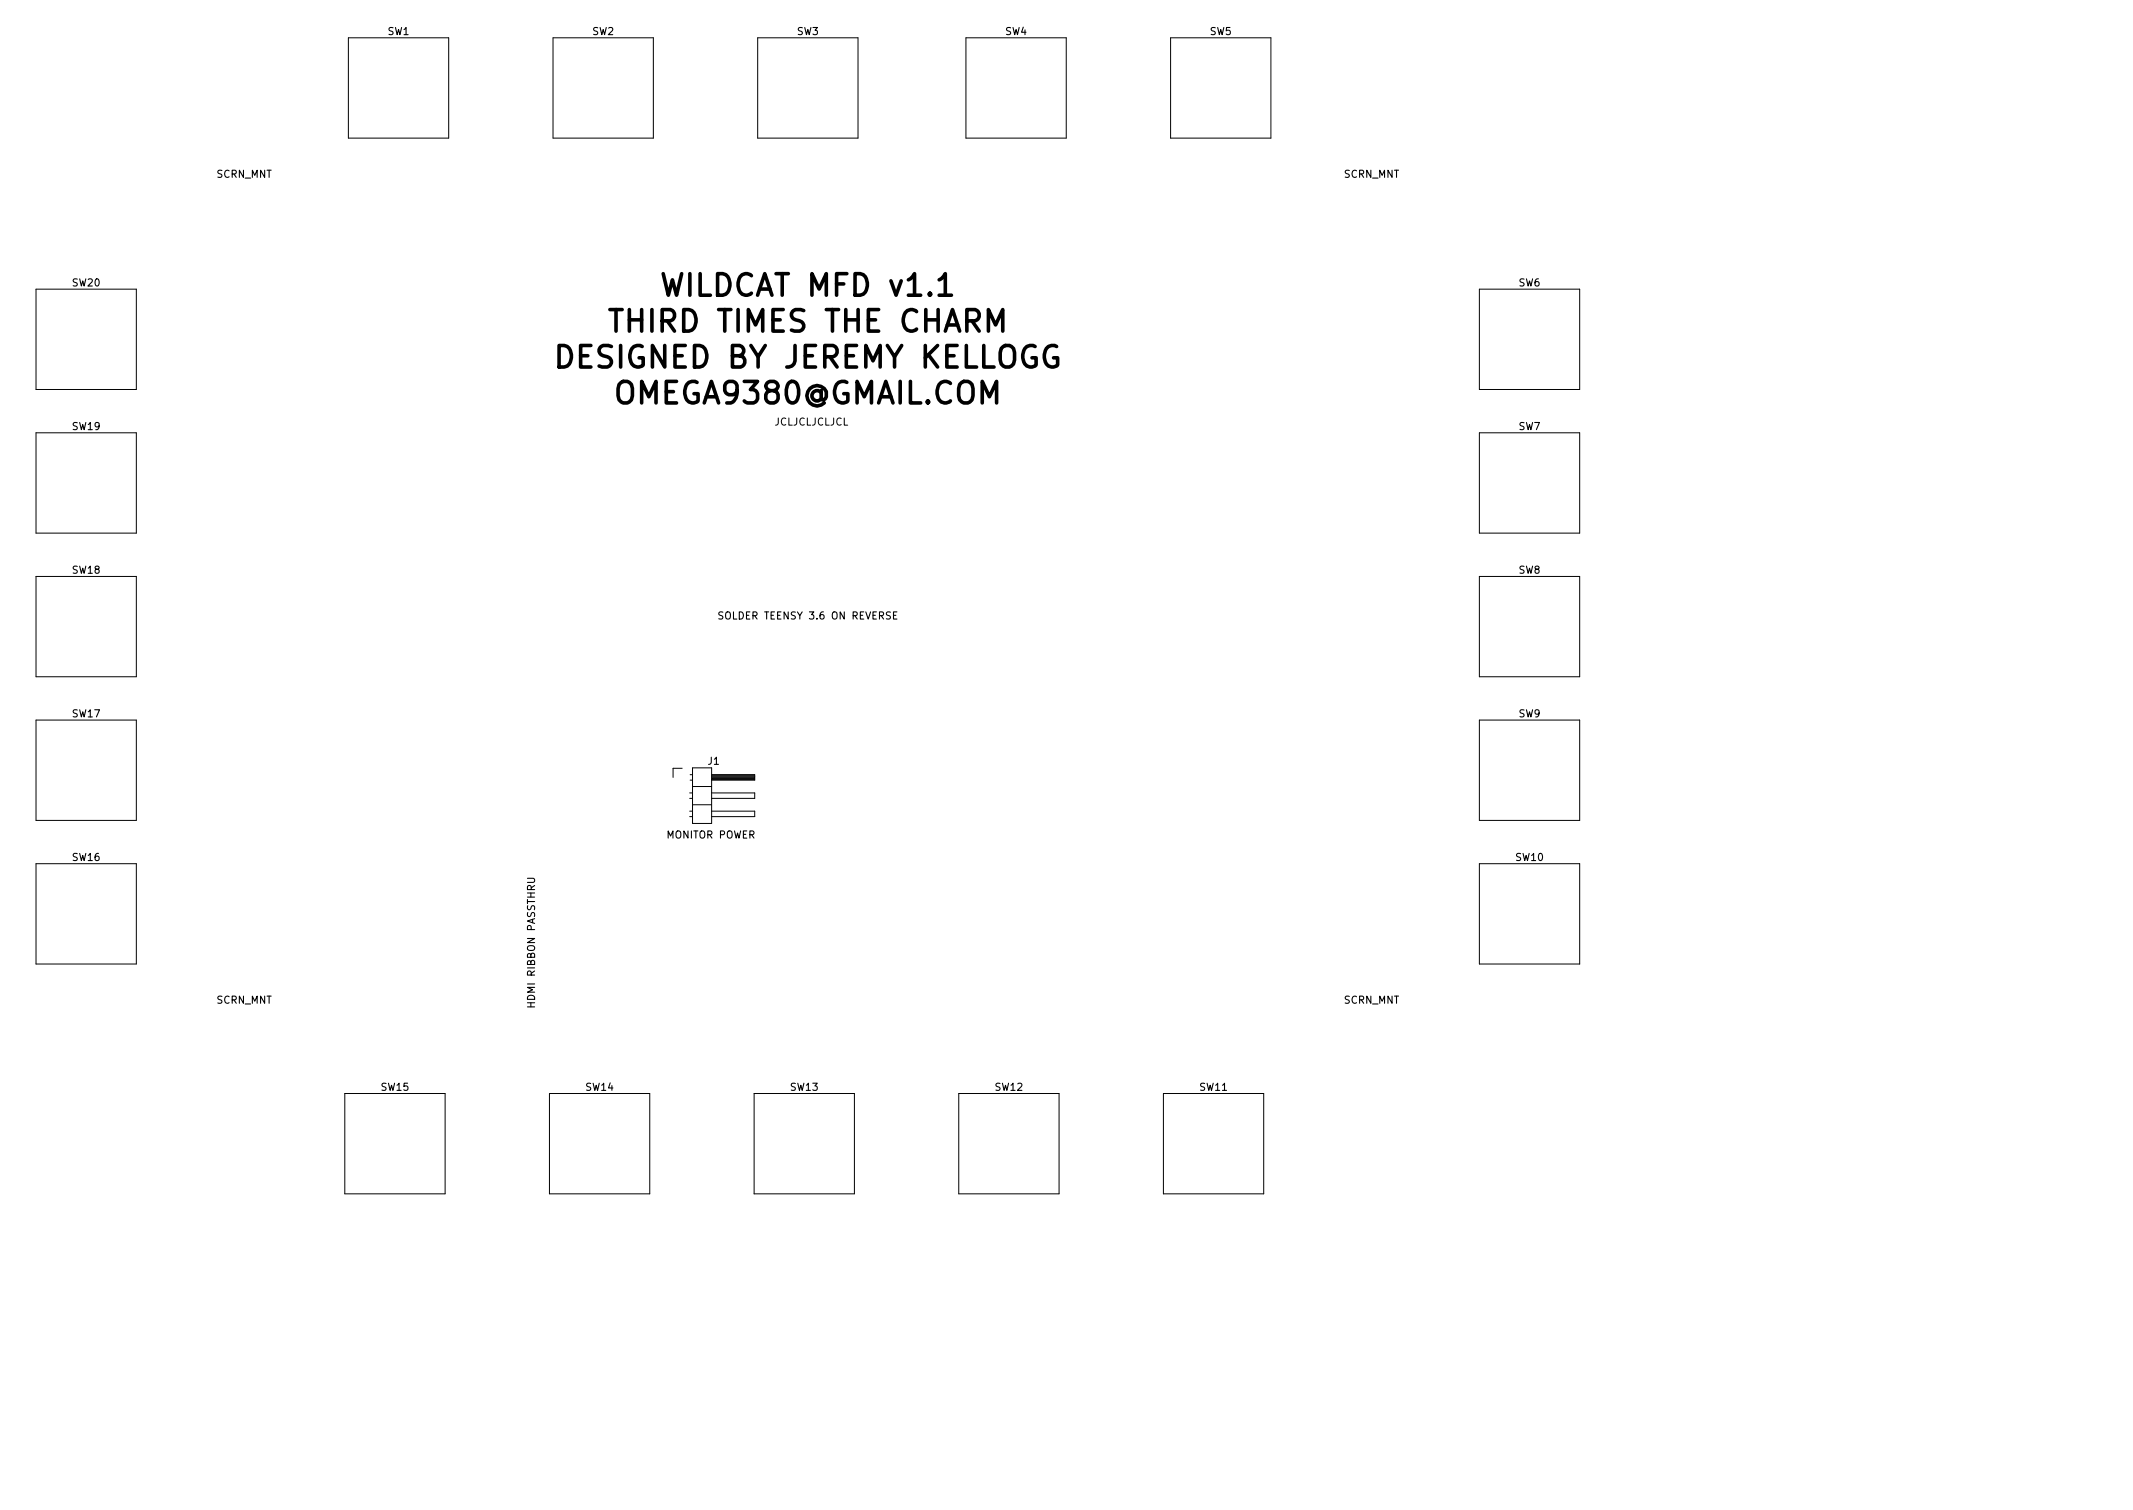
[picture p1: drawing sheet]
<svg xmlns="http://www.w3.org/2000/svg" width="297mm" height="210mm" viewBox="0 0 297 210" stroke-linecap="round" stroke-linejoin="round" font-family="sans-serif">
<defs><g id="words">
<g font-size="4.2">
<text x="93.1" y="41.2">WILDCAT MFD v1.1</text>
<text x="86" y="46.2">THIRD TIMES THE CHARM</text>
<text x="78" y="51.2">DESIGNED BY JEREMY KELLOGG</text>
<text x="85.7" y="56.2">OMEGA9380@GMAIL.COM</text>
</g>
<g font-size="1.4">
<text x="54" y="4.9">SW1</text>
<text x="82.5" y="4.9">SW2</text>
<text x="111" y="4.9">SW3</text>
<text x="140" y="4.9">SW4</text>
<text x="168.5" y="4.9">SW5</text>
<text x="30.1" y="24.7">SCRN_MNT</text>
<text x="187.1" y="24.7">SCRN_MNT</text>
<text x="10.1" y="39.9">SW20</text>
<text x="211.5" y="39.9">SW6</text>
<text x="10.1" y="59.9">SW19</text>
<text x="107.7" y="59.2">JCLJCLJCLJCL</text>
<text x="211.5" y="59.9">SW7</text>
<text x="10.1" y="79.9">SW18</text>
<text x="211.5" y="79.9">SW8</text>
<text x="100.7" y="86.2">SOLDER TEENSY 3.6 ON REVERSE</text>
<text x="10.1" y="99.9">SW17</text>
<text x="211.5" y="99.9">SW9</text>
<text x="98.6" y="106.5">J1</text>
<text x="10.1" y="119.9">SW16</text>
<text x="92.9" y="116.7">MONITOR POWER</text>
<text x="211.1" y="119.9">SW10</text>
<text x="30.1" y="139.7">SCRN_MNT</text>
<text x="74.5" y="140" transform="rotate(-90 74.5 140)">HDMI RIBBON PASSTHRU</text>
<text x="187.1" y="139.7">SCRN_MNT</text>
<text x="53.1" y="151.9">SW15</text>
<text x="81.6" y="151.9">SW14</text>
<text x="110.1" y="151.9">SW13</text>
<text x="138.6" y="151.9">SW12</text>
<text x="167.1" y="151.9">SW11</text>
</g>
</g></defs>
<path d="M100.7 85.2h-.4l-.2 .1v.3l.5 .2 .1 .2-.2 .2h-.4M124.4 85.7h.4M124.9 85.2h-.5v1h.5" fill="none" stroke="#000" stroke-width=".15"/>
<g fill="none" stroke="#000" stroke-width=".14">
<path d="M48.5 5.3h14v13.9h-14zM77 5.3h14v13.9h-14zM105.5 5.3h14v13.9h-14zM134.5 5.3h14v13.9h-14zM163 5.3h14v13.9h-14zM5 40.3h14v13.9h-14zM206 40.3h14v13.9h-14zM5 60.3h14v13.9h-14zM206 60.3h14v13.9h-14zM5 80.3h14v13.9h-14zM206 80.3h14v13.9h-14zM5 100.3h14v13.9h-14z"/>
<path d="M95 107h-1.3v1.2M96 113.7h.4M96 112.9h.4M96 111.2h.4M96 110.4h.4M96.1 108.6h.3M96.1 107.9h.3M96.4 112.1h2.7M96.4 109.5h2.7M96.4 106.9h2.7v7.8h-2.7zM99.1 112.9h6v.8h-6M99.1 107.9h6v.7h-6"/>
<path d="M99.1 110.4h6v.8h-6M99.1 108.5h6M99.1 108.4h6M99.1 108.3h6M99.1 108.2h6M99.1 108h6M99.1 107.9h6M206 100.3h14v13.9h-14zM5 120.3h14v13.9h-14zM206 120.3h14v13.9h-14zM48 152.3h14v13.9h-14zM76.5 152.3h14v13.9h-14z"/>
<path d="M105 152.3h14v13.9h-14zM133.5 152.3h14v13.9h-14zM162 152.3h14v13.9h-14z"/>
</g>
<use href="#words"/>
</svg>
